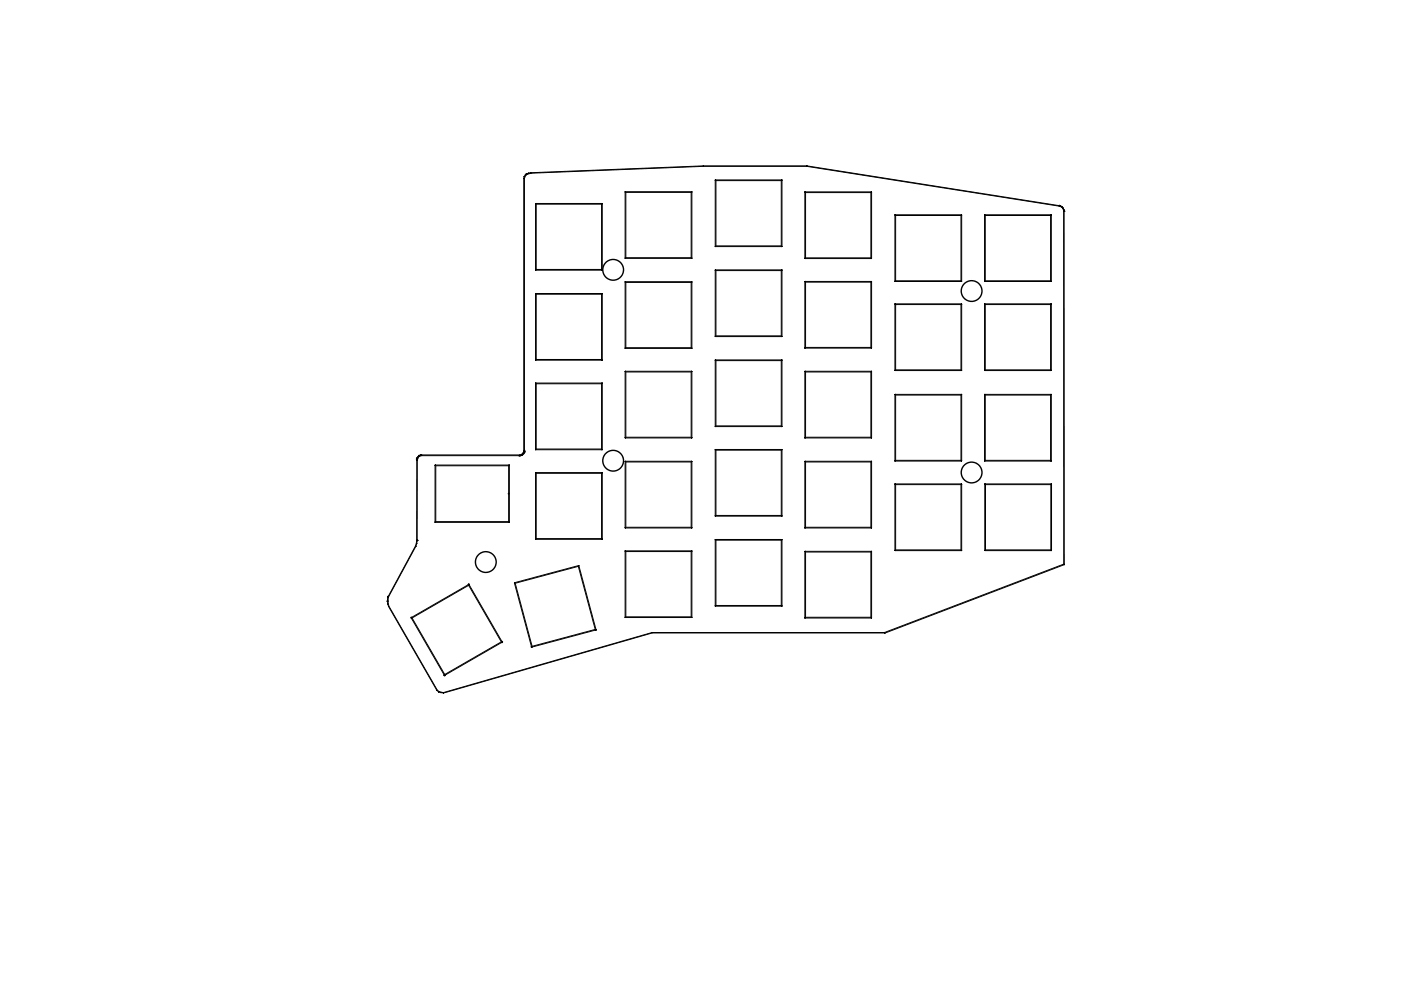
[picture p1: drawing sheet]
<svg xmlns="http://www.w3.org/2000/svg" width="297mm" height="210mm" viewBox="0 0 297 210" stroke-linecap="round" stroke-linejoin="round" font-family="sans-serif">
<g fill="none" stroke="#000" stroke-width=".3">
<circle cx="130" cy="57.2" r="2.2"/>
<circle cx="206" cy="61.7" r="2.2"/>
<circle cx="130" cy="97.7" r="2.2"/>
<circle cx="103" cy="119.2" r="2.2"/>
<circle cx="206" cy="100.2" r="2.2"/>
</g>
<g fill="none" stroke="#000" stroke-width=".21">
<path d="M111 37.8v57.8a.93 .93 0 0 1-.9 .9h-20.7M111 37.8h.1M111.1 37.5l-.1 .3M111.2 37.5h-.1M111.4 37.2l-.2 .3M111.4 37.1h.1M111.6 37l-.2 .1M111.6 36.9h.1M111.8 36.8l-.2 .1M111.8 36.8h.1M112.1 36.7l-.3 .1M112.1 36.7h.1"/>
<path d="M112.5 36.6l-.4 .1M112.5 36.6h.1M112.5 36.8l-.8 .3-.5 .8v57.9M112.5 36.8h.1M112.6 36.6h.1M112.6 36.8h-.1M112.6 36.7v.1M112.6 36.7l36.5-1.4h22l53.5 8.4a1.1 1.1 0 0 1 .9 1.1v74.9l-37.9 14.5M149.1 35.2h22M149.1 35.2l-36.5 1.4M149.1 35.2h.1M151.6 38.2v14"/>
<path d="M151.7 38.2h.1M151.7 38.2h14M151.8 38.3h13.8v13.9h-13.8zM165.7 38.2h.1M165.8 38.2h.1M165.8 38.2v14M171.1 35.2h.1M171.1 35.2l53.5 8.4M113.5 43.2v14M113.5 57.2v.1M113.5 43.2h.1M113.5 57.3h.1"/>
<path d="M113.6 43.2h-.1M113.6 57.3h.1M113.6 43.2h.1M113.6 43.2h14M113.6 57.3h14M113.7 43.3h13.8v13.9h-13.8zM127.6 57.3h.1M127.6 43.2h.1M127.7 43.2h.1M127.7 57.3h.1M127.7 57.2v.1M127.7 43.2v14"/>
<path d="M132.5 59.8v14M132.5 54.7v.1M132.5 40.7v14M132.5 54.8h.1M132.5 59.8h.1M132.6 54.8h.1M132.6 59.8h-.1M132.6 40.7h.1M132.6 59.8h.1M132.6 40.7h14M132.6 54.8h14M132.6 59.8h14"/>
<path d="M132.7 40.8h13.8v13.9h-13.8zM132.7 59.9h13.8v13.9h-13.8zM146.6 54.8h.1M146.6 40.7h.1M146.6 59.8h.1M146.7 54.8h-.1M146.7 59.8h.1M146.7 40.7h.1M146.7 40.7v14M146.7 54.8h.1M146.7 54.7v.1M146.7 59.8v14"/>
<path d="M151.6 52.2v.1M151.6 57.3v14M151.7 52.3h.1M151.7 57.3h.1M151.7 52.3h14M151.7 57.3h14M151.8 57.4h13.8v13.9h-13.8zM165.7 52.3h.1M165.7 57.3h.1M165.8 57.3h.1M165.8 52.3h.1M165.8 57.3v14"/>
<path d="M170.6 40.8v14M170.6 59.8v14M170.6 54.8h.1M170.6 59.8h.1M170.6 40.8h.1M170.7 59.7l-.1 .1M170.7 40.7l-.1 .1M170.7 54.8h.1M170.7 40.7h.1M170.7 54.9h.1M170.7 59.7h.1M170.7 40.7h14"/>
<path d="M170.7 54.9h14M170.7 59.7h14M170.8 40.9h13.8v13.8h-13.8zM170.8 59.9h13.8v13.8h-13.8zM184.7 54.9h.1M184.7 40.7h.1M184.7 59.7h.1M184.8 54.8l-.1 .1M184.8 40.7h.1M184.8 54.8h.1M184.8 59.7v.1M184.8 59.8h.1"/>
<path d="M184.8 40.8h.1M184.8 40.8v14M184.8 59.8v14M189.7 45.6v14.1M189.7 59.7h.1M189.7 45.6h.1M189.8 45.6h-.1M189.8 45.6h.1M189.8 59.7h.1M189.8 45.6h14M189.8 59.7h14M189.9 45.7h13.8v13.9h-13.8z"/>
<path d="M203.8 59.7h.1M203.8 45.6h.1M203.9 59.7h-.1M203.9 59.7h.1M203.9 45.6h.1M203.9 45.6v14.1M208.7 45.6v14.1M208.7 59.7h.1M208.7 45.6h.1M208.8 59.7h.1M208.8 45.6h-.1M208.8 45.6h.1"/>
<path d="M208.8 45.6h14M208.8 59.7h14M208.9 45.7h13.8v13.9h-13.8zM222.8 59.7h.1M222.8 45.6h.1M222.9 59.7h-.1M222.9 59.7h.1M222.9 45.6h.1M222.9 45.6v14.1M224.6 43.6h.1M224.6 43.6l.2 .1M224.8 43.7h.1"/>
<path d="M224.8 43.7l.2 .1M225 43.8h.1M225 43.8l.2 .1M225.2 43.9h.1M225.2 43.9l.1 .1M225.3 44.1h.1M225.3 44.1l.1 .1M225.4 44.2h.1M225.4 44.2l.1 .2M225.5 44.4h.1M225.5 44.4l.1 .2M225.6 44.6h.1"/>
<path d="M225.6 44.6v.2M225.6 44.8h.1M225.6 44.8v74.9M113.5 62.3v14.1M113.5 76.4h.1M113.5 62.3h.1M113.6 76.4h.1M113.6 62.3h-.1M113.6 62.3h.1M113.6 62.3h14M113.6 76.4h14M113.7 62.4h13.8v13.9h-13.8z"/>
<path d="M127.6 76.4h.1M127.6 62.3h.1M127.7 62.3h.1M127.7 76.4h.1M127.7 62.3v14.1M132.5 73.8v.1M132.5 78.8v14M132.5 73.9h.1M132.6 78.8h-.1M132.6 78.8h.1M132.6 73.9h.1M132.6 73.9h14"/>
<path d="M132.6 78.8h14M132.7 78.9h13.8v13.9h-13.8zM146.6 73.9h.1M146.6 78.8h.1M146.7 73.9h-.1M146.7 78.8h.1M146.7 78.8v14M146.7 73.9h.1M146.7 73.8v.1M151.6 76.4v14M151.6 71.3h.1M151.6 76.4h.1"/>
<path d="M151.6 71.4h.1M151.7 71.4h.1M151.7 76.4h.1M151.7 71.4h14M151.7 76.4h14M151.8 76.5h13.8v13.9h-13.8zM165.7 71.4h.1M165.7 76.4h.1M165.8 76.4h.1M165.8 71.4h.1M165.8 71.3v.1M165.8 76.4v14"/>
<path d="M170.6 73.8h.1M170.6 78.8v14M170.6 78.8h.1M170.7 73.8h.1M170.7 78.8h-.1M170.7 73.9h.1M170.7 78.8h.1M170.7 73.9h14M170.7 78.8h14M170.8 78.9h13.8v13.9h-13.8zM184.7 73.9h.1M184.7 78.8h.1"/>
<path d="M184.8 73.8l-.1 .1M184.8 78.8h.1M184.8 73.8h.1M184.8 78.8v14M189.7 78.5v.1M189.7 64.5v14M189.7 78.6h.1M189.8 78.6h.1M189.8 64.5h.1M189.8 64.5h14M189.8 78.6h14M189.9 64.6h13.8v13.9h-13.8z"/>
<path d="M203.8 78.6h.1M203.8 64.5h.1M203.9 64.5h.1M203.9 78.6h.1M203.9 64.5v14M208.7 78.5v.1M208.7 64.5v14M208.7 78.6h.1M208.8 64.5h-.1M208.8 64.5h.1M208.8 78.6h.1M208.8 64.5h14"/>
<path d="M208.8 78.6h14M208.9 64.6h13.8v13.9h-13.8zM222.8 78.6h.1M222.8 64.5h.1M222.9 78.6h-.1M222.9 78.6h.1M222.9 64.5h.1M222.9 64.5v14M88.3 97.6v17.7l-6 11.3M88.3 97.6h.1M88.4 97.6h.1M88.4 97.4h.1"/>
<path d="M88.4 97.4l-.1 .2M88.4 97.2h.1M88.4 97.2v.2M88.5 97.7l-.1 16.9M88.5 97.6v.1M88.5 97.6h.1M88.5 97l-.1 .2M88.5 97h.1M88.7 96.8l-.2 .2M88.7 96.8h.1M88.8 96.7l-.1 .1M88.8 96.7h.1"/>
<path d="M89 96.6l-.2 .1M89 96.6h.1M89.2 96.5l-.2 .1M89.2 96.5h.1M89.4 96.5h-.2M89.4 96.5h.1M92.2 98.7v12M92.2 98.7h.1M92.3 98.7h-.1M92.3 98.7h.1M92.3 98.7h15.6M92.4 98.8h15.4v11.9h-15.4z"/>
<path d="M107.9 98.7h.1M108 98.7h.1M108 98.7v12.1M110.1 96.7h-20.7a.93 .93 0 0 0-.9 .9M110.1 96.7h.1M110.3 96.7h-.2M110.3 96.7h.1M110.5 96.6l-.2 .1M110.5 96.6h.1M110.7 96.5l-.2 .1M110.7 96.5h.1M110.9 96.4l-.2 .1"/>
<path d="M110.9 96.4h.1M111 96.2l-.1 .2M111 96.2h.1M111.1 96l-.1 .2M111.1 96h.1M111.2 95.8l-.1 .2M111.2 95.8h.1M113.5 95.3v.1M113.5 81.3v14M113.5 95.4h.1M113.6 81.3h-.1M113.6 95.4h.1"/>
<path d="M113.6 81.3h.1M113.6 81.3h14M113.6 95.4h14M113.7 81.4h13.8v13.9h-13.8zM127.6 95.4h.1M127.6 81.3h.1M127.7 81.3h.1M127.7 95.4h.1M127.7 81.3v14M132.5 97.9v14M132.5 92.8v.1M132.5 97.9h.1"/>
<path d="M132.6 92.9h.1M132.6 97.9h.1M132.6 92.9h14M132.6 97.9h14M132.7 98h13.8v13.9h-13.8zM146.6 97.9h.1M146.6 92.9h.1M146.7 92.9h-.1M146.7 92.9h.1M146.7 97.9h.1M146.7 97.9v14M146.7 92.8v.1"/>
<path d="M151.6 95.4v14M151.6 90.4h.1M151.6 90.4v.1M151.6 90.5h.1M151.7 95.4h-.1M151.7 90.5h.1M151.7 95.4h.1M151.7 90.5h14M151.7 95.4h14M151.8 95.5h13.8v13.9h-13.8zM165.7 90.5h.1M165.7 95.4h.1"/>
<path d="M165.8 90.5h-.1M165.8 95.4h.1M165.8 90.5h.1M165.8 90.4v.1M165.8 95.4v14M165.8 90.4h.1M170.6 97.9v14M170.6 92.8v.1M170.6 97.9h.1M170.6 92.9h.1M170.7 97.9h-.1M170.7 92.9h.1"/>
<path d="M170.7 97.9h.1M170.7 92.9h14M170.7 97.9h14M170.8 98h13.8v13.9h-13.8zM184.7 92.9h.1M184.7 97.9h.1M184.8 92.9h-.1M184.8 92.9h.1M184.8 97.9h.1M184.8 97.9v14M189.7 83.7v14M189.7 97.7v.1"/>
<path d="M189.7 83.7h.1M189.7 97.8h.1M189.8 83.7h.1M189.8 97.8h.1M189.8 83.7h14M189.8 97.8h14M189.9 83.8h13.8v13.9h-13.8zM203.8 97.8h.1M203.8 83.7h.1M203.9 83.7h.1M203.9 97.8h.1M203.9 83.7v14"/>
<path d="M203.9 97.7v.1M208.7 83.7v14M208.7 97.7v.1M208.7 83.7h.1M208.7 97.8h.1M208.8 83.7h-.1M208.8 97.8h.1M208.8 83.7h.1M208.8 83.7h14M208.8 97.8h14M208.9 83.8h13.8v13.9h-13.8zM222.8 97.8h.1"/>
<path d="M222.8 83.7h.1M222.9 97.8h-.1M222.9 97.8h.1M222.9 83.7h.1M222.9 83.7v14M222.9 97.7v.1M88.2 115.9l-5.8 10.8-.1 1.4 .2 .5 10.2 17.8 .3 .3 1 .2 44.3-12.7M88.2 115.9h.1M88.4 115.3l-.2 .6M88.4 115.3h.1M88.4 114.7h.1M88.4 114.7v.6"/>
<path d="M92.2 110.7v.1M92.2 110.7h.1M92.2 110.8h.1M92.3 110.8h.1M92.3 110.8h15.6M107.9 110.8h.1M108 110.8h-.1M108 110.8h.1M113.5 100.3v14.1M113.5 114.4h.1M113.5 100.3h.1M113.6 114.4h.1"/>
<path d="M113.6 100.3h-.1M113.6 114.4h14M113.6 100.3h14M113.6 100.3h.1M113.7 100.4h13.8v13.9h-13.8zM122.6 120l-13.5 3.6M122.7 120h.1M127.6 114.4h.1M127.6 100.3h.1M127.7 100.3h.1M127.7 114.4h-.1M127.7 114.4h.1"/>
<path d="M127.7 100.3v14.1M132.5 116.9v14.1M132.5 111.9v.1M132.5 112h.1M132.6 116.9h-.1M132.6 116.9h.1M132.6 112h.1M132.6 116.9h14M132.6 112h14M132.7 117h13.8v13.9h-13.8zM146.6 116.9h.1M146.6 112h.1"/>
<path d="M146.7 112h-.1M146.7 116.9h.1M146.7 112h.1M146.7 116.9v14.1M146.7 111.9v.1M151.6 114.5v14M151.6 109.4h.1M151.6 114.5h.1M151.7 109.5h.1M151.7 114.5h.1M151.7 114.5h14M151.7 109.5h14"/>
<path d="M151.8 114.6h13.8v13.9h-13.8zM165.7 114.5h.1M165.7 109.5h.1M165.8 114.5h.1M165.8 109.5h.1M165.8 114.5v14M170.6 117v14.1M170.6 111.9v.1M170.6 112h.1M170.6 117h.1M170.7 112h.1M170.7 117h-.1"/>
<path d="M170.7 117h.1M170.7 117h14M170.7 112h14M170.8 117.1h13.8v13.9h-13.8zM184.7 112h.1M184.7 117h.1M184.8 112h-.1M184.8 112h.1M184.8 117h.1M184.8 117v14.1M184.8 111.9v.1M189.7 102.7v14"/>
<path d="M189.7 116.7v.1M189.8 102.7h-.1M189.8 116.8h.1M189.8 102.7h.1M189.8 102.7h14M189.9 102.8h13.8v13.9h-13.8zM203.8 116.8h-14M203.8 116.8h.1M203.9 102.7h.1M203.9 116.8h.1M203.9 102.7v14M208.8 102.7v14"/>
<path d="M208.8 116.7v.1M208.8 102.7h.1M208.8 116.8h.1M208.9 116.8h14M208.9 102.7h14M208.9 102.7h.1M208.9 102.8h13.9v13.9h-13.9zM222.9 116.8h.1M222.9 102.7h.1M222.9 102.7v14M225.6 119.8l-38 14.5M225.6 119.7h.1"/>
<path d="M225.6 119.8h.1M225.7 119.7h.1M225.7 119.8h.1M225.7 119.7v.1M82.2 127.1v1M82.2 127.1h.1M82.2 128.2h.1M82.2 128.2l.2 .5M82.3 126.6l-.1 .5M82.3 126.6h.1M82.4 128.7h.1M82.4 128.7l10.2 17.8"/>
<path d="M87.2 131.1h.1M87.2 131v.1M87.2 131.1l7 12.1M87.2 131h.1M87.4 131.1l12-6.9 6.9 12-12 6.9zM99.3 124l-12.1 7M99.4 124h.1M99.5 124h.1M99.5 124l7 12.2M106.4 136.3l-12.1 7M106.4 136.3h.1M106.5 136.2h.1"/>
<path d="M106.5 136.2l-.1 .1M109.1 123.7h.1M109.1 123.7l3.6 13.5M109.1 123.6h.1M109.2 123.7l13.4-3.5 3.6 13.3-13.4 3.6zM112.7 137.2h.1M112.7 137.3h.1M112.8 137.3h.1M122.7 120.1l3.7 13.5M122.7 120.1h.1M126.3 133.7l-13.5 3.6M126.3 133.7h.1"/>
<path d="M126.3 133.6v.1M126.4 133.6h-.1M126.4 133.6h.1M132.5 131h.1M132.6 131h.1M132.6 131h14M138.3 134.2h.1M146.6 131h.1M146.7 131h-.1M146.7 131h.1M151.6 128.5h.1M151.6 128.5v.1"/>
<path d="M151.6 128.6h.1M151.7 128.6h.1M151.7 128.6h14M165.7 128.6h.1M165.8 128.6h.1M165.8 128.5v.1M165.8 128.5h.1M170.6 131.1h.1M170.7 131.1h.1M170.7 131.1h14M184.7 131.1h.1M184.8 131.1h-.1"/>
<path d="M184.8 131.1h.1M187.6 134.2h-49.3M187.6 134.3h.1M187.6 134.3h-49.3l-44.3 12.7M187.6 134.2h.1M92.6 146.5h.1M92.6 146.5l.4 .3M93 146.8h.1M93 146.8l.4 .1M93.4 146.9h.1M93.5 146.9l.5 .1M94 147h.1"/>
<path d="M94.2 143.2h.1M94.2 143.2v.1M94.2 143.3h.1M94.3 143.3h.1"/>
</g>
<g fill="#000" stroke="#000" stroke-width=".21">
<circle cx="224.6" cy="43.6" r=".1"/>
<circle cx="88.4" cy="97.4" r=".1"/>
<circle cx="88.4" cy="97.2" r=".1"/>
<circle cx="88.8" cy="96.7" r=".1"/>
<circle cx="89.2" cy="96.5" r=".1"/>
<circle cx="110.1" cy="96.7" r=".1"/>
<circle cx="110.3" cy="96.7" r=".1"/>
<circle cx="110.7" cy="96.5" r=".1"/>
<circle cx="111" cy="96.2" r=".1"/>
<circle cx="111.1" cy="96" r=".1"/>
<circle cx="111.2" cy="95.8" r=".1"/>
<circle cx="111.2" cy="95.6" r=".1"/>
<circle cx="88.4" cy="114.6" r=".1"/>
<circle cx="107.8" cy="104.7" r=".1"/>
<circle cx="82.2" cy="127.5" r=".1"/>
<circle cx="82.3" cy="126.6" r=".1"/>
<circle cx="87.2" cy="131" r=".1"/>
<circle cx="99.4" cy="124" r=".1"/>
<circle cx="106.4" cy="136.3" r=".1"/>
<circle cx="106.5" cy="136.2" r=".1"/>
<circle cx="112.7" cy="137.2" r=".1"/>
<circle cx="126.3" cy="133.7" r=".1"/>
<circle cx="94.2" cy="143.2" r=".1"/>
<circle cx="94.3" cy="143.3" r=".1"/>
</g>
</svg>
